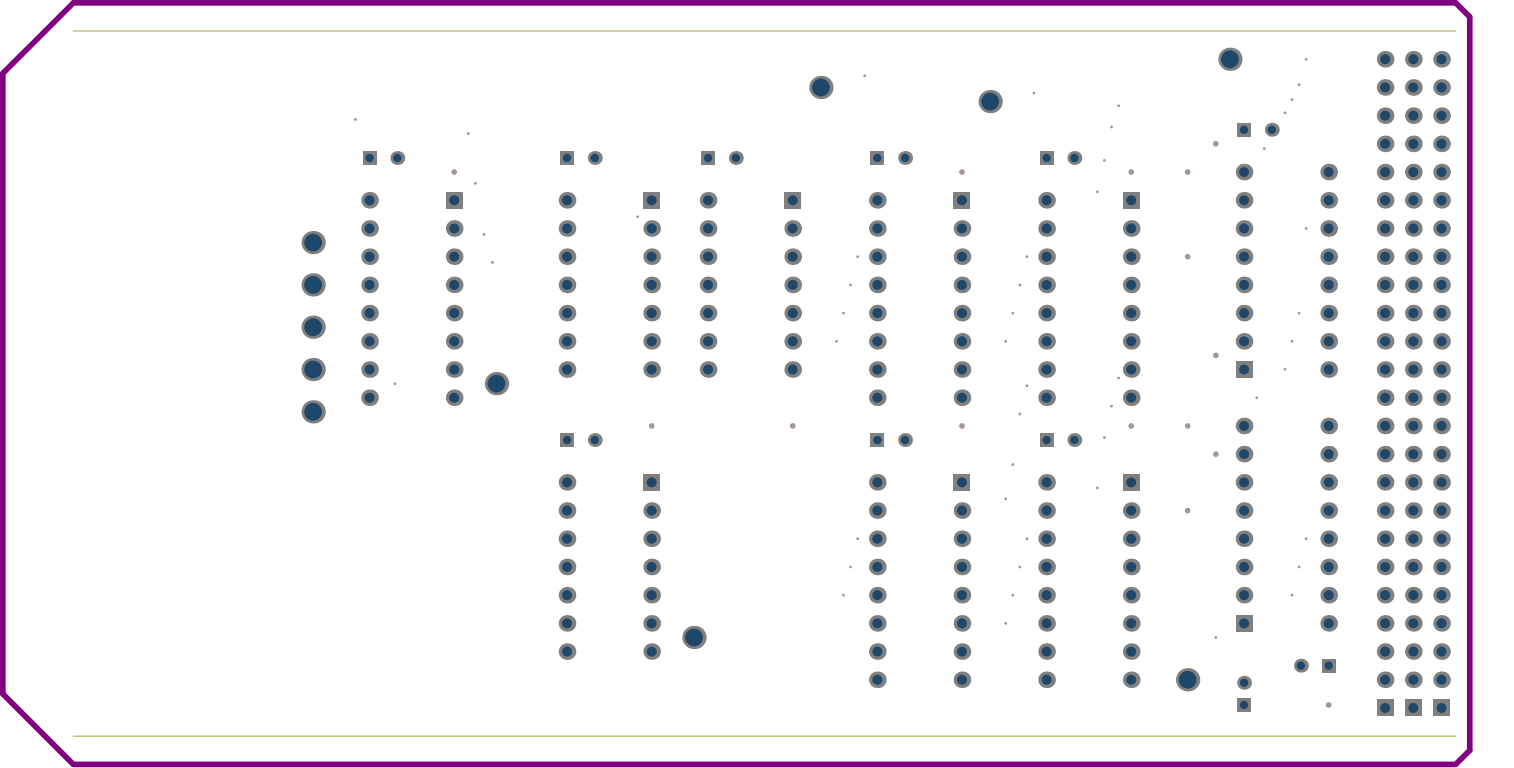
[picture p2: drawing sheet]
<svg xmlns="http://www.w3.org/2000/svg" width="454mm" height="230mm" viewBox="0 0 454 230" stroke-linecap="round" stroke-linejoin="round" font-family="sans-serif">
<path d="M22 .9h414.5l4.3 4.2v220l-4.3 4.2h-414.5l-21.1-21.2v-186.1z" fill="none" stroke="#800080" stroke-width="1.7"/>
<g fill="#a6968d">
<circle cx="118.4" cy="115.1" r=".42"/>
<circle cx="310.1" cy="27.9" r=".42"/>
<circle cx="305.8" cy="124.2" r=".42"/>
<circle cx="307.9" cy="115.7" r=".42"/>
<circle cx="331.2" cy="131.3" r=".42"/>
<circle cx="303.7" cy="139.4" r=".42"/>
<circle cx="329.1" cy="146.4" r=".42"/>
<circle cx="301.6" cy="149.6" r=".42"/>
<circle cx="333.3" cy="121.8" r=".42"/>
<circle cx="335.4" cy="113.4" r=".42"/>
<circle cx="356.2" cy="153.1" r=".85"/>
<circle cx="391.7" cy="68.5" r=".42"/>
<circle cx="385.3" cy="110.7" r=".42"/>
<circle cx="387.5" cy="102.4" r=".42"/>
<circle cx="389.6" cy="93.9" r=".42"/>
<circle cx="391.7" cy="161.6" r=".42"/>
<circle cx="389.6" cy="170.1" r=".42"/>
<circle cx="387.5" cy="178.5" r=".42"/>
<circle cx="389.6" cy="25.4" r=".42"/>
<circle cx="387.5" cy="29.9" r=".42"/>
<circle cx="391.7" cy="17.8" r=".42"/>
<circle cx="385.3" cy="33.9" r=".42"/>
<circle cx="335.4" cy="31.7" r=".42"/>
<circle cx="379.1" cy="44.6" r=".42"/>
<circle cx="147.7" cy="78.7" r=".42"/>
<circle cx="145.1" cy="70.3" r=".42"/>
<circle cx="142.6" cy="55" r=".42"/>
<circle cx="140.4" cy="40.1" r=".42"/>
<circle cx="106.6" cy="35.8" r=".42"/>
<circle cx="250.8" cy="102.4" r=".42"/>
<circle cx="253" cy="93.9" r=".42"/>
<circle cx="255.1" cy="85.5" r=".42"/>
<circle cx="257.2" cy="77" r=".42"/>
<circle cx="257.2" cy="161.6" r=".42"/>
<circle cx="255.1" cy="170.1" r=".42"/>
<circle cx="253" cy="178.5" r=".42"/>
<circle cx="301.6" cy="102.4" r=".42"/>
<circle cx="303.7" cy="93.9" r=".42"/>
<circle cx="305.8" cy="85.5" r=".42"/>
<circle cx="307.9" cy="77" r=".42"/>
<circle cx="301.6" cy="187" r=".42"/>
<circle cx="303.7" cy="178.5" r=".42"/>
<circle cx="305.8" cy="170.1" r=".42"/>
<circle cx="307.9" cy="161.6" r=".42"/>
<circle cx="329.1" cy="57.5" r=".42"/>
<circle cx="333.3" cy="38.1" r=".42"/>
<circle cx="331.2" cy="48.1" r=".42"/>
<circle cx="259.3" cy="22.7" r=".42"/>
<circle cx="376.9" cy="119.3" r=".42"/>
<circle cx="356.2" cy="77" r=".85"/>
<circle cx="195.4" cy="127.8" r=".85"/>
<circle cx="237.7" cy="127.8" r=".85"/>
<circle cx="288.5" cy="127.8" r=".85"/>
<circle cx="339.2" cy="127.8" r=".85"/>
<circle cx="356.2" cy="127.8" r=".85"/>
<circle cx="364.6" cy="136.2" r=".85"/>
<circle cx="364.6" cy="106.6" r=".85"/>
<circle cx="398.5" cy="211.5" r=".85"/>
<circle cx="364.6" cy="191.2" r=".42"/>
<circle cx="191.2" cy="65" r=".42"/>
<circle cx="288.5" cy="51.6" r=".85"/>
<circle cx="339.2" cy="51.6" r=".85"/>
<circle cx="136.2" cy="51.6" r=".85"/>
<circle cx="356.2" cy="51.6" r=".85"/>
<circle cx="364.6" cy="43.2" r=".85"/>
</g>
<path d="M22 9.3h414.5M22 220.8h414.5" fill="none" stroke="#c0c073" stroke-width=".42"/>
<circle cx="432.3" cy="195.4" r="2.5" fill="#808080"/>
<circle cx="432.3" cy="195.4" r="1.5" fill="#1f4769"/>
<circle cx="432.3" cy="187" r="2.5" fill="#808080"/>
<circle cx="432.3" cy="187" r="1.5" fill="#1f4769"/>
<circle cx="432.3" cy="178.5" r="2.5" fill="#808080"/>
<circle cx="432.3" cy="178.5" r="1.5" fill="#1f4769"/>
<path d="M429.8 209.9h5v5h-5z" fill-rule="evenodd" fill="#808080"/>
<circle cx="432.3" cy="212.4" r="1.5" fill="#1f4769"/>
<circle cx="432.3" cy="170.1" r="2.5" fill="#808080"/>
<circle cx="432.3" cy="170.1" r="1.5" fill="#1f4769"/>
<circle cx="432.3" cy="203.9" r="2.5" fill="#808080"/>
<circle cx="432.3" cy="203.9" r="1.5" fill="#1f4769"/>
<circle cx="423.8" cy="170.1" r="2.5" fill="#808080"/>
<circle cx="423.8" cy="170.1" r="1.5" fill="#1f4769"/>
<circle cx="423.8" cy="178.5" r="2.5" fill="#808080"/>
<circle cx="423.8" cy="178.5" r="1.5" fill="#1f4769"/>
<circle cx="423.8" cy="187" r="2.5" fill="#808080"/>
<circle cx="423.8" cy="187" r="1.5" fill="#1f4769"/>
<circle cx="423.8" cy="195.4" r="2.5" fill="#808080"/>
<circle cx="423.8" cy="195.4" r="1.5" fill="#1f4769"/>
<circle cx="423.8" cy="203.9" r="2.5" fill="#808080"/>
<circle cx="423.8" cy="203.9" r="1.5" fill="#1f4769"/>
<path d="M421.3 209.9h5v5h-5z" fill-rule="evenodd" fill="#808080"/>
<circle cx="423.8" cy="212.4" r="1.5" fill="#1f4769"/>
<path d="M412.9 209.9h5v5h-5z" fill-rule="evenodd" fill="#808080"/>
<circle cx="415.4" cy="212.4" r="1.5" fill="#1f4769"/>
<circle cx="415.4" cy="203.9" r="2.5" fill="#808080"/>
<circle cx="415.4" cy="203.9" r="1.5" fill="#1f4769"/>
<circle cx="415.4" cy="195.4" r="2.5" fill="#808080"/>
<circle cx="415.4" cy="195.4" r="1.5" fill="#1f4769"/>
<circle cx="415.4" cy="187" r="2.5" fill="#808080"/>
<circle cx="415.4" cy="187" r="1.5" fill="#1f4769"/>
<circle cx="415.4" cy="178.5" r="2.5" fill="#808080"/>
<circle cx="415.4" cy="178.5" r="1.5" fill="#1f4769"/>
<circle cx="415.4" cy="170.1" r="2.5" fill="#808080"/>
<circle cx="415.4" cy="170.1" r="1.5" fill="#1f4769"/>
<circle cx="398.5" cy="170.1" r="2.5" fill="#808080"/>
<circle cx="398.5" cy="170.1" r="1.5" fill="#1f4769"/>
<path d="M396.4 197.6h4.1v4.2h-4.1z" fill-rule="evenodd" fill="#808080"/>
<circle cx="398.5" cy="199.7" r="1.25" fill="#1f4769"/>
<circle cx="398.5" cy="187" r="2.5" fill="#808080"/>
<circle cx="398.5" cy="187" r="1.5" fill="#1f4769"/>
<circle cx="398.5" cy="178.5" r="2.5" fill="#808080"/>
<circle cx="398.5" cy="178.5" r="1.5" fill="#1f4769"/>
<circle cx="390.1" cy="199.7" r="2.08" fill="#808080"/>
<circle cx="390.1" cy="199.7" r="1.25" fill="#1f4769"/>
<path d="M371 209.4h4.2v4.1h-4.2z" fill-rule="evenodd" fill="#808080"/>
<circle cx="373.1" cy="211.5" r="1.25" fill="#1f4769"/>
<circle cx="373.1" cy="170.1" r="2.5" fill="#808080"/>
<circle cx="373.1" cy="170.1" r="1.5" fill="#1f4769"/>
<circle cx="373.1" cy="204.8" r="2.08" fill="#808080"/>
<circle cx="373.1" cy="204.8" r="1.25" fill="#1f4769"/>
<path d="M370.6 184.5h5v5h-5z" fill-rule="evenodd" fill="#808080"/>
<circle cx="373.1" cy="187" r="1.5" fill="#1f4769"/>
<circle cx="373.1" cy="178.5" r="2.5" fill="#808080"/>
<circle cx="373.1" cy="178.5" r="1.5" fill="#1f4769"/>
<circle cx="432.3" cy="161.6" r="2.5" fill="#808080"/>
<circle cx="432.3" cy="161.6" r="1.5" fill="#1f4769"/>
<circle cx="432.3" cy="136.2" r="2.5" fill="#808080"/>
<circle cx="432.3" cy="136.2" r="1.5" fill="#1f4769"/>
<circle cx="432.3" cy="144.7" r="2.5" fill="#808080"/>
<circle cx="432.3" cy="144.7" r="1.5" fill="#1f4769"/>
<circle cx="432.3" cy="127.8" r="2.5" fill="#808080"/>
<circle cx="432.3" cy="127.8" r="1.5" fill="#1f4769"/>
<circle cx="432.3" cy="153.1" r="2.5" fill="#808080"/>
<circle cx="432.3" cy="153.1" r="1.5" fill="#1f4769"/>
<circle cx="432.3" cy="119.3" r="2.5" fill="#808080"/>
<circle cx="432.3" cy="119.3" r="1.5" fill="#1f4769"/>
<circle cx="423.8" cy="161.6" r="2.5" fill="#808080"/>
<circle cx="423.8" cy="161.6" r="1.5" fill="#1f4769"/>
<circle cx="423.8" cy="127.8" r="2.5" fill="#808080"/>
<circle cx="423.8" cy="127.8" r="1.5" fill="#1f4769"/>
<circle cx="423.8" cy="119.3" r="2.5" fill="#808080"/>
<circle cx="423.8" cy="119.3" r="1.5" fill="#1f4769"/>
<circle cx="423.8" cy="144.7" r="2.5" fill="#808080"/>
<circle cx="423.8" cy="144.7" r="1.5" fill="#1f4769"/>
<circle cx="423.8" cy="153.1" r="2.5" fill="#808080"/>
<circle cx="423.8" cy="153.1" r="1.5" fill="#1f4769"/>
<circle cx="423.8" cy="136.2" r="2.5" fill="#808080"/>
<circle cx="423.8" cy="136.2" r="1.5" fill="#1f4769"/>
<circle cx="415.4" cy="161.6" r="2.5" fill="#808080"/>
<circle cx="415.4" cy="161.6" r="1.5" fill="#1f4769"/>
<circle cx="415.4" cy="153.1" r="2.5" fill="#808080"/>
<circle cx="415.4" cy="153.1" r="1.5" fill="#1f4769"/>
<circle cx="415.4" cy="119.3" r="2.5" fill="#808080"/>
<circle cx="415.4" cy="119.3" r="1.5" fill="#1f4769"/>
<circle cx="415.4" cy="144.7" r="2.5" fill="#808080"/>
<circle cx="415.4" cy="144.7" r="1.5" fill="#1f4769"/>
<circle cx="415.4" cy="127.8" r="2.5" fill="#808080"/>
<circle cx="415.4" cy="127.8" r="1.5" fill="#1f4769"/>
<circle cx="415.4" cy="136.2" r="2.5" fill="#808080"/>
<circle cx="415.4" cy="136.2" r="1.5" fill="#1f4769"/>
<circle cx="398.5" cy="161.6" r="2.5" fill="#808080"/>
<circle cx="398.5" cy="161.6" r="1.5" fill="#1f4769"/>
<circle cx="398.5" cy="144.7" r="2.5" fill="#808080"/>
<circle cx="398.5" cy="144.7" r="1.5" fill="#1f4769"/>
<circle cx="398.5" cy="136.2" r="2.5" fill="#808080"/>
<circle cx="398.5" cy="136.2" r="1.5" fill="#1f4769"/>
<circle cx="398.5" cy="153.1" r="2.5" fill="#808080"/>
<circle cx="398.5" cy="153.1" r="1.5" fill="#1f4769"/>
<circle cx="398.5" cy="127.8" r="2.5" fill="#808080"/>
<circle cx="398.5" cy="127.8" r="1.5" fill="#1f4769"/>
<circle cx="373.1" cy="161.6" r="2.5" fill="#808080"/>
<circle cx="373.1" cy="161.6" r="1.5" fill="#1f4769"/>
<circle cx="373.1" cy="144.7" r="2.5" fill="#808080"/>
<circle cx="373.1" cy="144.7" r="1.5" fill="#1f4769"/>
<circle cx="373.1" cy="127.8" r="2.5" fill="#808080"/>
<circle cx="373.1" cy="127.8" r="1.5" fill="#1f4769"/>
<circle cx="373.1" cy="136.2" r="2.5" fill="#808080"/>
<circle cx="373.1" cy="136.2" r="1.5" fill="#1f4769"/>
<circle cx="373.1" cy="153.1" r="2.5" fill="#808080"/>
<circle cx="373.1" cy="153.1" r="1.5" fill="#1f4769"/>
<circle cx="356.2" cy="203.9" r="3.5" fill="#808080"/>
<circle cx="356.2" cy="203.9" r="2.67" fill="#1f4769"/>
<circle cx="339.2" cy="203.9" r="2.5" fill="#808080"/>
<circle cx="339.2" cy="203.9" r="1.5" fill="#1f4769"/>
<circle cx="339.2" cy="195.4" r="2.5" fill="#808080"/>
<circle cx="339.2" cy="195.4" r="1.5" fill="#1f4769"/>
<circle cx="339.2" cy="187" r="2.5" fill="#808080"/>
<circle cx="339.2" cy="187" r="1.5" fill="#1f4769"/>
<circle cx="339.2" cy="178.5" r="2.5" fill="#808080"/>
<circle cx="339.2" cy="178.5" r="1.5" fill="#1f4769"/>
<circle cx="339.2" cy="170.1" r="2.5" fill="#808080"/>
<circle cx="339.2" cy="170.1" r="1.5" fill="#1f4769"/>
<circle cx="313.9" cy="195.4" r="2.5" fill="#808080"/>
<circle cx="313.9" cy="195.4" r="1.5" fill="#1f4769"/>
<circle cx="313.9" cy="203.9" r="2.5" fill="#808080"/>
<circle cx="313.9" cy="203.9" r="1.5" fill="#1f4769"/>
<circle cx="313.9" cy="187" r="2.5" fill="#808080"/>
<circle cx="313.9" cy="187" r="1.5" fill="#1f4769"/>
<circle cx="313.9" cy="178.5" r="2.5" fill="#808080"/>
<circle cx="313.9" cy="178.5" r="1.5" fill="#1f4769"/>
<circle cx="313.9" cy="170.1" r="2.5" fill="#808080"/>
<circle cx="313.9" cy="170.1" r="1.5" fill="#1f4769"/>
<circle cx="313.9" cy="161.6" r="2.5" fill="#808080"/>
<circle cx="313.9" cy="161.6" r="1.5" fill="#1f4769"/>
<circle cx="288.5" cy="203.9" r="2.5" fill="#808080"/>
<circle cx="288.5" cy="203.9" r="1.5" fill="#1f4769"/>
<circle cx="288.5" cy="195.4" r="2.5" fill="#808080"/>
<circle cx="288.5" cy="195.4" r="1.5" fill="#1f4769"/>
<circle cx="288.5" cy="187" r="2.5" fill="#808080"/>
<circle cx="288.5" cy="187" r="1.5" fill="#1f4769"/>
<circle cx="288.5" cy="178.5" r="2.5" fill="#808080"/>
<circle cx="288.5" cy="178.5" r="1.5" fill="#1f4769"/>
<circle cx="288.5" cy="170.1" r="2.5" fill="#808080"/>
<circle cx="288.5" cy="170.1" r="1.5" fill="#1f4769"/>
<circle cx="288.5" cy="161.6" r="2.5" fill="#808080"/>
<circle cx="288.5" cy="161.6" r="1.5" fill="#1f4769"/>
<circle cx="263.1" cy="203.9" r="2.5" fill="#808080"/>
<circle cx="263.1" cy="203.9" r="1.5" fill="#1f4769"/>
<circle cx="263.1" cy="195.4" r="2.5" fill="#808080"/>
<circle cx="263.1" cy="195.4" r="1.5" fill="#1f4769"/>
<circle cx="263.1" cy="187" r="2.5" fill="#808080"/>
<circle cx="263.1" cy="187" r="1.5" fill="#1f4769"/>
<circle cx="263.1" cy="178.5" r="2.5" fill="#808080"/>
<circle cx="263.1" cy="178.5" r="1.5" fill="#1f4769"/>
<circle cx="263.1" cy="170.1" r="2.5" fill="#808080"/>
<circle cx="263.1" cy="170.1" r="1.5" fill="#1f4769"/>
<circle cx="263.1" cy="161.6" r="2.5" fill="#808080"/>
<circle cx="263.1" cy="161.6" r="1.5" fill="#1f4769"/>
<circle cx="339.2" cy="161.6" r="2.5" fill="#808080"/>
<circle cx="339.2" cy="161.6" r="1.5" fill="#1f4769"/>
<circle cx="339.2" cy="153.1" r="2.5" fill="#808080"/>
<circle cx="339.2" cy="153.1" r="1.5" fill="#1f4769"/>
<path d="M336.7 142.2h5v5h-5z" fill-rule="evenodd" fill="#808080"/>
<circle cx="339.2" cy="144.7" r="1.5" fill="#1f4769"/>
<circle cx="339.2" cy="119.3" r="2.5" fill="#808080"/>
<circle cx="339.2" cy="119.3" r="1.5" fill="#1f4769"/>
<circle cx="322.2" cy="132" r="2.08" fill="#808080"/>
<circle cx="322.2" cy="132" r="1.25" fill="#1f4769"/>
<circle cx="313.9" cy="153.1" r="2.5" fill="#808080"/>
<circle cx="313.9" cy="153.1" r="1.5" fill="#1f4769"/>
<circle cx="313.9" cy="144.7" r="2.5" fill="#808080"/>
<circle cx="313.9" cy="144.7" r="1.5" fill="#1f4769"/>
<path d="M311.8 129.9h4.1v4.2h-4.1z" fill-rule="evenodd" fill="#808080"/>
<circle cx="313.9" cy="132" r="1.25" fill="#1f4769"/>
<circle cx="313.9" cy="119.3" r="2.5" fill="#808080"/>
<circle cx="313.9" cy="119.3" r="1.5" fill="#1f4769"/>
<circle cx="288.5" cy="153.1" r="2.5" fill="#808080"/>
<circle cx="288.5" cy="153.1" r="1.5" fill="#1f4769"/>
<path d="M286 142.2h5v5h-5z" fill-rule="evenodd" fill="#808080"/>
<circle cx="288.5" cy="144.7" r="1.5" fill="#1f4769"/>
<circle cx="288.5" cy="119.3" r="2.5" fill="#808080"/>
<circle cx="288.5" cy="119.3" r="1.5" fill="#1f4769"/>
<circle cx="271.4" cy="132" r="2.08" fill="#808080"/>
<circle cx="271.4" cy="132" r="1.25" fill="#1f4769"/>
<circle cx="263.1" cy="153.1" r="2.5" fill="#808080"/>
<circle cx="263.1" cy="153.1" r="1.5" fill="#1f4769"/>
<circle cx="263.1" cy="144.7" r="2.5" fill="#808080"/>
<circle cx="263.1" cy="144.7" r="1.5" fill="#1f4769"/>
<path d="M261 129.9h4.2v4.2h-4.2z" fill-rule="evenodd" fill="#808080"/>
<circle cx="263.1" cy="132" r="1.25" fill="#1f4769"/>
<circle cx="263.1" cy="119.3" r="2.5" fill="#808080"/>
<circle cx="263.1" cy="119.3" r="1.5" fill="#1f4769"/>
<circle cx="432.3" cy="110.8" r="2.5" fill="#808080"/>
<circle cx="432.3" cy="110.8" r="1.5" fill="#1f4769"/>
<circle cx="432.3" cy="85.5" r="2.5" fill="#808080"/>
<circle cx="432.3" cy="85.5" r="1.5" fill="#1f4769"/>
<circle cx="432.3" cy="93.9" r="2.5" fill="#808080"/>
<circle cx="432.3" cy="93.9" r="1.5" fill="#1f4769"/>
<circle cx="432.3" cy="102.4" r="2.5" fill="#808080"/>
<circle cx="432.3" cy="102.4" r="1.5" fill="#1f4769"/>
<circle cx="432.3" cy="77" r="2.5" fill="#808080"/>
<circle cx="432.3" cy="77" r="1.5" fill="#1f4769"/>
<circle cx="432.3" cy="68.5" r="2.5" fill="#808080"/>
<circle cx="432.3" cy="68.5" r="1.5" fill="#1f4769"/>
<circle cx="423.8" cy="85.5" r="2.5" fill="#808080"/>
<circle cx="423.8" cy="85.5" r="1.5" fill="#1f4769"/>
<circle cx="423.8" cy="110.8" r="2.5" fill="#808080"/>
<circle cx="423.8" cy="110.8" r="1.5" fill="#1f4769"/>
<circle cx="423.8" cy="102.4" r="2.5" fill="#808080"/>
<circle cx="423.8" cy="102.4" r="1.5" fill="#1f4769"/>
<circle cx="423.8" cy="93.9" r="2.5" fill="#808080"/>
<circle cx="423.8" cy="93.9" r="1.5" fill="#1f4769"/>
<circle cx="423.8" cy="77" r="2.5" fill="#808080"/>
<circle cx="423.8" cy="77" r="1.5" fill="#1f4769"/>
<circle cx="415.4" cy="110.8" r="2.5" fill="#808080"/>
<circle cx="415.4" cy="110.8" r="1.5" fill="#1f4769"/>
<circle cx="415.4" cy="93.9" r="2.5" fill="#808080"/>
<circle cx="415.4" cy="93.9" r="1.5" fill="#1f4769"/>
<circle cx="415.4" cy="85.5" r="2.5" fill="#808080"/>
<circle cx="415.4" cy="85.5" r="1.5" fill="#1f4769"/>
<circle cx="415.4" cy="102.4" r="2.5" fill="#808080"/>
<circle cx="415.4" cy="102.4" r="1.5" fill="#1f4769"/>
<circle cx="415.4" cy="77" r="2.5" fill="#808080"/>
<circle cx="415.4" cy="77" r="1.5" fill="#1f4769"/>
<circle cx="415.4" cy="68.5" r="2.5" fill="#808080"/>
<circle cx="415.4" cy="68.5" r="1.5" fill="#1f4769"/>
<circle cx="398.5" cy="102.4" r="2.5" fill="#808080"/>
<circle cx="398.5" cy="102.4" r="1.5" fill="#1f4769"/>
<circle cx="398.5" cy="93.9" r="2.5" fill="#808080"/>
<circle cx="398.5" cy="93.9" r="1.5" fill="#1f4769"/>
<circle cx="398.5" cy="110.8" r="2.5" fill="#808080"/>
<circle cx="398.5" cy="110.8" r="1.5" fill="#1f4769"/>
<circle cx="398.5" cy="85.5" r="2.5" fill="#808080"/>
<circle cx="398.5" cy="85.5" r="1.5" fill="#1f4769"/>
<circle cx="398.5" cy="77" r="2.5" fill="#808080"/>
<circle cx="398.5" cy="77" r="1.5" fill="#1f4769"/>
<circle cx="373.1" cy="85.5" r="2.5" fill="#808080"/>
<circle cx="373.1" cy="85.5" r="1.5" fill="#1f4769"/>
<circle cx="373.1" cy="102.4" r="2.5" fill="#808080"/>
<circle cx="373.1" cy="102.4" r="1.5" fill="#1f4769"/>
<circle cx="373.1" cy="93.9" r="2.5" fill="#808080"/>
<circle cx="373.1" cy="93.9" r="1.5" fill="#1f4769"/>
<path d="M370.6 108.3h5v5h-5z" fill-rule="evenodd" fill="#808080"/>
<circle cx="373.1" cy="110.8" r="1.5" fill="#1f4769"/>
<circle cx="373.1" cy="77" r="2.5" fill="#808080"/>
<circle cx="373.1" cy="77" r="1.5" fill="#1f4769"/>
<circle cx="373.1" cy="68.5" r="2.5" fill="#808080"/>
<circle cx="373.1" cy="68.5" r="1.5" fill="#1f4769"/>
<circle cx="432.3" cy="60.1" r="2.5" fill="#808080"/>
<circle cx="432.3" cy="60.1" r="1.5" fill="#1f4769"/>
<circle cx="432.3" cy="51.6" r="2.5" fill="#808080"/>
<circle cx="432.3" cy="51.6" r="1.5" fill="#1f4769"/>
<circle cx="432.3" cy="34.7" r="2.5" fill="#808080"/>
<circle cx="432.3" cy="34.7" r="1.5" fill="#1f4769"/>
<circle cx="432.3" cy="17.8" r="2.5" fill="#808080"/>
<circle cx="432.3" cy="17.8" r="1.5" fill="#1f4769"/>
<circle cx="432.3" cy="26.2" r="2.5" fill="#808080"/>
<circle cx="432.3" cy="26.2" r="1.5" fill="#1f4769"/>
<circle cx="432.3" cy="43.2" r="2.5" fill="#808080"/>
<circle cx="432.3" cy="43.2" r="1.5" fill="#1f4769"/>
<circle cx="423.8" cy="68.5" r="2.5" fill="#808080"/>
<circle cx="423.8" cy="68.5" r="1.5" fill="#1f4769"/>
<circle cx="423.8" cy="60.1" r="2.5" fill="#808080"/>
<circle cx="423.8" cy="60.1" r="1.5" fill="#1f4769"/>
<circle cx="423.8" cy="51.6" r="2.5" fill="#808080"/>
<circle cx="423.8" cy="51.6" r="1.5" fill="#1f4769"/>
<circle cx="423.8" cy="43.2" r="2.5" fill="#808080"/>
<circle cx="423.8" cy="43.2" r="1.5" fill="#1f4769"/>
<circle cx="423.8" cy="26.2" r="2.5" fill="#808080"/>
<circle cx="423.8" cy="26.2" r="1.5" fill="#1f4769"/>
<circle cx="423.8" cy="34.7" r="2.5" fill="#808080"/>
<circle cx="423.8" cy="34.7" r="1.5" fill="#1f4769"/>
<circle cx="423.8" cy="17.8" r="2.5" fill="#808080"/>
<circle cx="423.8" cy="17.8" r="1.5" fill="#1f4769"/>
<circle cx="415.4" cy="60.1" r="2.5" fill="#808080"/>
<circle cx="415.4" cy="60.1" r="1.5" fill="#1f4769"/>
<circle cx="415.4" cy="51.6" r="2.5" fill="#808080"/>
<circle cx="415.4" cy="51.6" r="1.5" fill="#1f4769"/>
<circle cx="415.4" cy="43.2" r="2.5" fill="#808080"/>
<circle cx="415.4" cy="43.2" r="1.5" fill="#1f4769"/>
<circle cx="415.4" cy="34.7" r="2.5" fill="#808080"/>
<circle cx="415.4" cy="34.7" r="1.5" fill="#1f4769"/>
<circle cx="415.4" cy="26.2" r="2.5" fill="#808080"/>
<circle cx="415.4" cy="26.2" r="1.5" fill="#1f4769"/>
<circle cx="415.4" cy="17.8" r="2.5" fill="#808080"/>
<circle cx="415.4" cy="17.8" r="1.5" fill="#1f4769"/>
<circle cx="398.5" cy="68.5" r="2.5" fill="#808080"/>
<circle cx="398.5" cy="68.5" r="1.5" fill="#1f4769"/>
<circle cx="398.5" cy="60.1" r="2.5" fill="#808080"/>
<circle cx="398.5" cy="60.1" r="1.5" fill="#1f4769"/>
<circle cx="398.5" cy="51.6" r="2.5" fill="#808080"/>
<circle cx="398.5" cy="51.6" r="1.5" fill="#1f4769"/>
<circle cx="381.4" cy="38.9" r="2.08" fill="#808080"/>
<circle cx="381.4" cy="38.9" r="1.25" fill="#1f4769"/>
<circle cx="373.1" cy="60.1" r="2.5" fill="#808080"/>
<circle cx="373.1" cy="60.1" r="1.5" fill="#1f4769"/>
<circle cx="373.1" cy="51.6" r="2.5" fill="#808080"/>
<circle cx="373.1" cy="51.6" r="1.5" fill="#1f4769"/>
<path d="M371 36.8h4.2v4.2h-4.2z" fill-rule="evenodd" fill="#808080"/>
<circle cx="373.1" cy="38.9" r="1.25" fill="#1f4769"/>
<circle cx="339.2" cy="93.9" r="2.5" fill="#808080"/>
<circle cx="339.2" cy="93.9" r="1.5" fill="#1f4769"/>
<circle cx="339.2" cy="85.5" r="2.5" fill="#808080"/>
<circle cx="339.2" cy="85.5" r="1.5" fill="#1f4769"/>
<circle cx="339.2" cy="110.8" r="2.5" fill="#808080"/>
<circle cx="339.2" cy="110.8" r="1.5" fill="#1f4769"/>
<circle cx="339.2" cy="102.4" r="2.5" fill="#808080"/>
<circle cx="339.2" cy="102.4" r="1.5" fill="#1f4769"/>
<circle cx="339.2" cy="77" r="2.5" fill="#808080"/>
<circle cx="339.2" cy="77" r="1.5" fill="#1f4769"/>
<circle cx="313.9" cy="85.5" r="2.5" fill="#808080"/>
<circle cx="313.9" cy="85.5" r="1.5" fill="#1f4769"/>
<circle cx="313.9" cy="93.9" r="2.5" fill="#808080"/>
<circle cx="313.9" cy="93.9" r="1.5" fill="#1f4769"/>
<circle cx="313.9" cy="102.4" r="2.5" fill="#808080"/>
<circle cx="313.9" cy="102.4" r="1.5" fill="#1f4769"/>
<circle cx="313.9" cy="110.8" r="2.5" fill="#808080"/>
<circle cx="313.9" cy="110.8" r="1.5" fill="#1f4769"/>
<circle cx="313.9" cy="77" r="2.5" fill="#808080"/>
<circle cx="313.9" cy="77" r="1.5" fill="#1f4769"/>
<circle cx="288.5" cy="93.9" r="2.5" fill="#808080"/>
<circle cx="288.5" cy="93.9" r="1.5" fill="#1f4769"/>
<circle cx="288.5" cy="102.4" r="2.5" fill="#808080"/>
<circle cx="288.5" cy="102.4" r="1.5" fill="#1f4769"/>
<circle cx="288.5" cy="110.8" r="2.5" fill="#808080"/>
<circle cx="288.5" cy="110.8" r="1.5" fill="#1f4769"/>
<circle cx="288.5" cy="85.5" r="2.5" fill="#808080"/>
<circle cx="288.5" cy="85.5" r="1.5" fill="#1f4769"/>
<circle cx="263.1" cy="102.4" r="2.5" fill="#808080"/>
<circle cx="263.1" cy="102.4" r="1.5" fill="#1f4769"/>
<circle cx="263.1" cy="93.9" r="2.5" fill="#808080"/>
<circle cx="263.1" cy="93.9" r="1.5" fill="#1f4769"/>
<circle cx="263.1" cy="110.8" r="2.5" fill="#808080"/>
<circle cx="263.1" cy="110.8" r="1.5" fill="#1f4769"/>
<circle cx="263.1" cy="85.5" r="2.5" fill="#808080"/>
<circle cx="263.1" cy="85.5" r="1.5" fill="#1f4769"/>
<circle cx="237.7" cy="102.4" r="2.5" fill="#808080"/>
<circle cx="237.7" cy="102.4" r="1.5" fill="#1f4769"/>
<circle cx="237.7" cy="85.5" r="2.5" fill="#808080"/>
<circle cx="237.7" cy="85.5" r="1.5" fill="#1f4769"/>
<circle cx="237.7" cy="93.9" r="2.5" fill="#808080"/>
<circle cx="237.7" cy="93.9" r="1.5" fill="#1f4769"/>
<circle cx="237.7" cy="110.8" r="2.5" fill="#808080"/>
<circle cx="237.7" cy="110.8" r="1.5" fill="#1f4769"/>
<circle cx="237.7" cy="77" r="2.5" fill="#808080"/>
<circle cx="237.7" cy="77" r="1.5" fill="#1f4769"/>
<circle cx="368.9" cy="17.8" r="3.5" fill="#808080"/>
<circle cx="368.9" cy="17.8" r="2.67" fill="#1f4769"/>
<path d="M336.7 57.6h5v5h-5z" fill-rule="evenodd" fill="#808080"/>
<circle cx="339.2" cy="60.1" r="1.5" fill="#1f4769"/>
<circle cx="339.2" cy="68.5" r="2.5" fill="#808080"/>
<circle cx="339.2" cy="68.5" r="1.5" fill="#1f4769"/>
<circle cx="322.2" cy="47.4" r="2.08" fill="#808080"/>
<circle cx="322.2" cy="47.4" r="1.25" fill="#1f4769"/>
<path d="M311.8 45.3h4.1v4.2h-4.1z" fill-rule="evenodd" fill="#808080"/>
<circle cx="313.9" cy="47.4" r="1.25" fill="#1f4769"/>
<circle cx="313.9" cy="68.5" r="2.5" fill="#808080"/>
<circle cx="313.9" cy="68.5" r="1.5" fill="#1f4769"/>
<circle cx="313.9" cy="60.1" r="2.5" fill="#808080"/>
<circle cx="313.9" cy="60.1" r="1.5" fill="#1f4769"/>
<circle cx="296.9" cy="30.5" r="3.5" fill="#808080"/>
<circle cx="296.9" cy="30.5" r="2.67" fill="#1f4769"/>
<circle cx="288.5" cy="77" r="2.5" fill="#808080"/>
<circle cx="288.5" cy="77" r="1.5" fill="#1f4769"/>
<path d="M286 57.6h5v5h-5z" fill-rule="evenodd" fill="#808080"/>
<circle cx="288.5" cy="60.1" r="1.5" fill="#1f4769"/>
<circle cx="288.5" cy="68.5" r="2.5" fill="#808080"/>
<circle cx="288.5" cy="68.5" r="1.5" fill="#1f4769"/>
<circle cx="271.4" cy="47.4" r="2.08" fill="#808080"/>
<circle cx="271.4" cy="47.4" r="1.25" fill="#1f4769"/>
<circle cx="263.1" cy="77" r="2.5" fill="#808080"/>
<circle cx="263.1" cy="77" r="1.5" fill="#1f4769"/>
<path d="M261 45.3h4.2v4.2h-4.2z" fill-rule="evenodd" fill="#808080"/>
<circle cx="263.1" cy="47.4" r="1.25" fill="#1f4769"/>
<circle cx="263.1" cy="68.5" r="2.5" fill="#808080"/>
<circle cx="263.1" cy="68.5" r="1.5" fill="#1f4769"/>
<circle cx="263.1" cy="60.1" r="2.5" fill="#808080"/>
<circle cx="263.1" cy="60.1" r="1.5" fill="#1f4769"/>
<circle cx="246.2" cy="26.2" r="3.5" fill="#808080"/>
<circle cx="246.2" cy="26.2" r="2.67" fill="#1f4769"/>
<path d="M235.2 57.6h5v5h-5z" fill-rule="evenodd" fill="#808080"/>
<circle cx="237.7" cy="60.1" r="1.5" fill="#1f4769"/>
<circle cx="237.7" cy="68.5" r="2.5" fill="#808080"/>
<circle cx="237.7" cy="68.5" r="1.5" fill="#1f4769"/>
<circle cx="220.7" cy="47.4" r="2.08" fill="#808080"/>
<circle cx="220.7" cy="47.4" r="1.25" fill="#1f4769"/>
<circle cx="212.3" cy="110.8" r="2.5" fill="#808080"/>
<circle cx="212.3" cy="110.8" r="1.5" fill="#1f4769"/>
<circle cx="208.1" cy="191.2" r="3.5" fill="#808080"/>
<circle cx="208.1" cy="191.2" r="2.67" fill="#1f4769"/>
<circle cx="195.4" cy="187" r="2.5" fill="#808080"/>
<circle cx="195.4" cy="187" r="1.5" fill="#1f4769"/>
<circle cx="195.4" cy="153.1" r="2.5" fill="#808080"/>
<circle cx="195.4" cy="153.1" r="1.5" fill="#1f4769"/>
<circle cx="195.4" cy="161.6" r="2.5" fill="#808080"/>
<circle cx="195.4" cy="161.6" r="1.5" fill="#1f4769"/>
<circle cx="195.4" cy="170.1" r="2.5" fill="#808080"/>
<circle cx="195.4" cy="170.1" r="1.5" fill="#1f4769"/>
<circle cx="195.4" cy="178.5" r="2.5" fill="#808080"/>
<circle cx="195.4" cy="178.5" r="1.5" fill="#1f4769"/>
<path d="M192.9 142.2h5v5h-5z" fill-rule="evenodd" fill="#808080"/>
<circle cx="195.4" cy="144.7" r="1.5" fill="#1f4769"/>
<circle cx="195.4" cy="195.4" r="2.5" fill="#808080"/>
<circle cx="195.4" cy="195.4" r="1.5" fill="#1f4769"/>
<circle cx="195.4" cy="110.8" r="2.5" fill="#808080"/>
<circle cx="195.4" cy="110.8" r="1.5" fill="#1f4769"/>
<circle cx="178.4" cy="132" r="2.08" fill="#808080"/>
<circle cx="178.4" cy="132" r="1.25" fill="#1f4769"/>
<circle cx="170" cy="153.1" r="2.5" fill="#808080"/>
<circle cx="170" cy="153.1" r="1.5" fill="#1f4769"/>
<circle cx="170" cy="161.6" r="2.5" fill="#808080"/>
<circle cx="170" cy="161.6" r="1.5" fill="#1f4769"/>
<circle cx="170" cy="187" r="2.5" fill="#808080"/>
<circle cx="170" cy="187" r="1.5" fill="#1f4769"/>
<path d="M168 129.9h4.1v4.2h-4.1z" fill-rule="evenodd" fill="#808080"/>
<circle cx="170" cy="132" r="1.25" fill="#1f4769"/>
<circle cx="170" cy="195.4" r="2.5" fill="#808080"/>
<circle cx="170" cy="195.4" r="1.5" fill="#1f4769"/>
<circle cx="170" cy="144.7" r="2.5" fill="#808080"/>
<circle cx="170" cy="144.7" r="1.5" fill="#1f4769"/>
<circle cx="170" cy="178.5" r="2.5" fill="#808080"/>
<circle cx="170" cy="178.5" r="1.5" fill="#1f4769"/>
<circle cx="170" cy="170.1" r="2.5" fill="#808080"/>
<circle cx="170" cy="170.1" r="1.5" fill="#1f4769"/>
<circle cx="170" cy="110.8" r="2.5" fill="#808080"/>
<circle cx="170" cy="110.8" r="1.5" fill="#1f4769"/>
<circle cx="148.9" cy="115.1" r="3.5" fill="#808080"/>
<circle cx="148.9" cy="115.1" r="2.67" fill="#1f4769"/>
<circle cx="136.2" cy="119.3" r="2.5" fill="#808080"/>
<circle cx="136.2" cy="119.3" r="1.5" fill="#1f4769"/>
<circle cx="136.2" cy="110.8" r="2.5" fill="#808080"/>
<circle cx="136.2" cy="110.8" r="1.5" fill="#1f4769"/>
<circle cx="110.8" cy="119.3" r="2.5" fill="#808080"/>
<circle cx="110.8" cy="119.3" r="1.5" fill="#1f4769"/>
<circle cx="110.8" cy="110.8" r="2.5" fill="#808080"/>
<circle cx="110.8" cy="110.8" r="1.5" fill="#1f4769"/>
<circle cx="93.9" cy="123.5" r="3.5" fill="#808080"/>
<circle cx="93.9" cy="123.5" r="2.67" fill="#1f4769"/>
<circle cx="93.9" cy="110.8" r="3.5" fill="#808080"/>
<circle cx="93.9" cy="110.8" r="2.67" fill="#1f4769"/>
<circle cx="212.3" cy="102.4" r="2.5" fill="#808080"/>
<circle cx="212.3" cy="102.4" r="1.5" fill="#1f4769"/>
<circle cx="212.3" cy="93.9" r="2.5" fill="#808080"/>
<circle cx="212.3" cy="93.9" r="1.5" fill="#1f4769"/>
<circle cx="212.3" cy="85.5" r="2.5" fill="#808080"/>
<circle cx="212.3" cy="85.5" r="1.5" fill="#1f4769"/>
<path d="M210.3 45.3h4.1v4.2h-4.1z" fill-rule="evenodd" fill="#808080"/>
<circle cx="212.3" cy="47.4" r="1.25" fill="#1f4769"/>
<circle cx="212.3" cy="77" r="2.5" fill="#808080"/>
<circle cx="212.3" cy="77" r="1.5" fill="#1f4769"/>
<circle cx="212.3" cy="60.1" r="2.5" fill="#808080"/>
<circle cx="212.3" cy="60.1" r="1.5" fill="#1f4769"/>
<circle cx="212.3" cy="68.5" r="2.5" fill="#808080"/>
<circle cx="212.3" cy="68.5" r="1.5" fill="#1f4769"/>
<circle cx="195.4" cy="102.4" r="2.5" fill="#808080"/>
<circle cx="195.4" cy="102.4" r="1.5" fill="#1f4769"/>
<path d="M192.9 57.6h5v5h-5z" fill-rule="evenodd" fill="#808080"/>
<circle cx="195.4" cy="60.1" r="1.5" fill="#1f4769"/>
<circle cx="195.4" cy="93.9" r="2.5" fill="#808080"/>
<circle cx="195.4" cy="93.9" r="1.5" fill="#1f4769"/>
<circle cx="195.4" cy="68.5" r="2.5" fill="#808080"/>
<circle cx="195.4" cy="68.5" r="1.5" fill="#1f4769"/>
<circle cx="195.4" cy="85.5" r="2.5" fill="#808080"/>
<circle cx="195.4" cy="85.5" r="1.5" fill="#1f4769"/>
<circle cx="195.4" cy="77" r="2.5" fill="#808080"/>
<circle cx="195.4" cy="77" r="1.5" fill="#1f4769"/>
<circle cx="178.4" cy="47.4" r="2.08" fill="#808080"/>
<circle cx="178.4" cy="47.4" r="1.25" fill="#1f4769"/>
<circle cx="170" cy="102.4" r="2.5" fill="#808080"/>
<circle cx="170" cy="102.4" r="1.5" fill="#1f4769"/>
<circle cx="136.2" cy="102.4" r="2.5" fill="#808080"/>
<circle cx="136.2" cy="102.4" r="1.5" fill="#1f4769"/>
<circle cx="110.8" cy="102.4" r="2.5" fill="#808080"/>
<circle cx="110.8" cy="102.4" r="1.5" fill="#1f4769"/>
<circle cx="93.9" cy="98.1" r="3.5" fill="#808080"/>
<circle cx="93.9" cy="98.1" r="2.67" fill="#1f4769"/>
<circle cx="170" cy="93.9" r="2.5" fill="#808080"/>
<circle cx="170" cy="93.9" r="1.5" fill="#1f4769"/>
<circle cx="136.2" cy="93.9" r="2.5" fill="#808080"/>
<circle cx="136.2" cy="93.9" r="1.5" fill="#1f4769"/>
<circle cx="110.8" cy="93.9" r="2.5" fill="#808080"/>
<circle cx="110.8" cy="93.9" r="1.5" fill="#1f4769"/>
<circle cx="170" cy="85.5" r="2.5" fill="#808080"/>
<circle cx="170" cy="85.5" r="1.5" fill="#1f4769"/>
<circle cx="136.2" cy="85.5" r="2.5" fill="#808080"/>
<circle cx="136.2" cy="85.5" r="1.5" fill="#1f4769"/>
<circle cx="110.8" cy="85.5" r="2.5" fill="#808080"/>
<circle cx="110.8" cy="85.5" r="1.5" fill="#1f4769"/>
<circle cx="93.9" cy="85.5" r="3.5" fill="#808080"/>
<circle cx="93.9" cy="85.5" r="2.67" fill="#1f4769"/>
<circle cx="170" cy="77" r="2.5" fill="#808080"/>
<circle cx="170" cy="77" r="1.5" fill="#1f4769"/>
<circle cx="136.2" cy="77" r="2.5" fill="#808080"/>
<circle cx="136.2" cy="77" r="1.5" fill="#1f4769"/>
<circle cx="110.8" cy="77" r="2.5" fill="#808080"/>
<circle cx="110.8" cy="77" r="1.5" fill="#1f4769"/>
<circle cx="93.9" cy="72.8" r="3.5" fill="#808080"/>
<circle cx="93.9" cy="72.8" r="2.67" fill="#1f4769"/>
<circle cx="170" cy="68.5" r="2.5" fill="#808080"/>
<circle cx="170" cy="68.5" r="1.5" fill="#1f4769"/>
<circle cx="136.2" cy="68.5" r="2.5" fill="#808080"/>
<circle cx="136.2" cy="68.5" r="1.5" fill="#1f4769"/>
<circle cx="110.8" cy="68.5" r="2.5" fill="#808080"/>
<circle cx="110.8" cy="68.5" r="1.5" fill="#1f4769"/>
<circle cx="170" cy="60.1" r="2.5" fill="#808080"/>
<circle cx="170" cy="60.1" r="1.5" fill="#1f4769"/>
<path d="M133.7 57.6h5v5h-5z" fill-rule="evenodd" fill="#808080"/>
<circle cx="136.2" cy="60.1" r="1.5" fill="#1f4769"/>
<circle cx="110.8" cy="60.1" r="2.5" fill="#808080"/>
<circle cx="110.8" cy="60.1" r="1.5" fill="#1f4769"/>
<path d="M168 45.3h4.1v4.2h-4.1z" fill-rule="evenodd" fill="#808080"/>
<circle cx="170" cy="47.4" r="1.25" fill="#1f4769"/>
<circle cx="119.2" cy="47.4" r="2.08" fill="#808080"/>
<circle cx="119.2" cy="47.4" r="1.25" fill="#1f4769"/>
<path d="M108.7 45.3h4.2v4.2h-4.2z" fill-rule="evenodd" fill="#808080"/>
<circle cx="110.8" cy="47.4" r="1.25" fill="#1f4769"/>
</svg>
